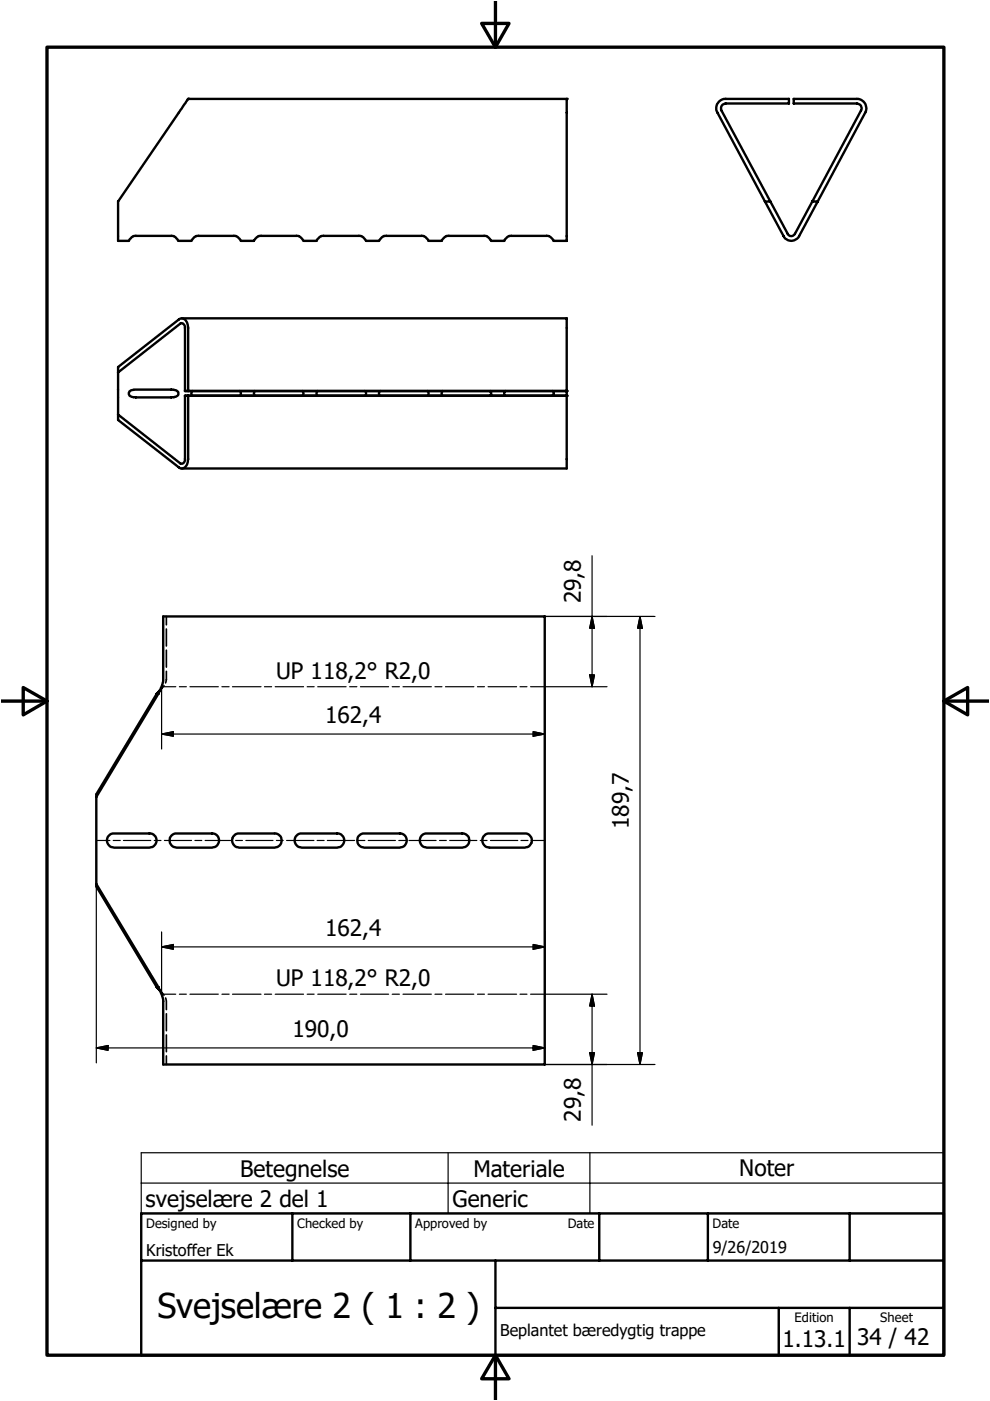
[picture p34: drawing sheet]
<svg xmlns="http://www.w3.org/2000/svg" width="210mm" height="297mm" viewBox="0 0 210 297" stroke-linecap="round" stroke-linejoin="round" font-family="sans-serif">
<defs><g id="words">
<text font-size="7.2" x="33.4" y="279.5">Svejselære 2 ( 1 : 2 )</text>
<g font-size="4.8">
<text x="123.1" y="127.9" transform="rotate(-90 123.1 127.9)">29,8</text>
<text x="58.5" y="144">UP 118,2° R2,0</text>
<text x="68.9" y="153.2">162,4</text>
<text x="133.3" y="175.7" transform="rotate(-90 133.3 175.7)">189,7</text>
<text x="68.9" y="198.4">162,4</text>
<text x="58.5" y="209.1">UP 118,2° R2,0</text>
<text x="62" y="219.8">190,0</text>
<text x="123.1" y="237.8" transform="rotate(-90 123.1 237.8)">29,8</text>
<text x="50.9" y="249.5">Betegnelse</text>
<text x="100.4" y="249.5">Materiale</text>
<text x="156.7" y="249.4">Noter</text>
<text x="30.9" y="255.9">svejselære 2 del 1</text>
<text x="95.9" y="255.8">Generic</text>
<text x="165.9" y="285.6">1.13.1</text>
<text x="181.7" y="285.3">34 / 42</text>
</g>
<g font-size="3.4">
<text x="31" y="266.2">Kristoffer Ek</text>
<text x="151.1" y="265.7">9/26/2019</text>
<text x="106.1" y="283.3">Beplantet bæredygtig trappe</text>
</g>
<g font-size="2.7">
<text x="31" y="260.4">Designed by</text>
<text x="63" y="260.4">Checked by</text>
<text x="88.1" y="260.4">Approved by</text>
<text x="120.4" y="260.3">Date</text>
<text x="151.1" y="260.3">Date</text>
<text x="168.5" y="280.4">Edition</text>
<text x="186.6" y="280.4">Sheet</text>
</g>
</g></defs>
<g fill="none" stroke="#000" stroke-width=".51">
<path d="M39.9 21h80.3v30.1h-2.8l-.6-.8-.7-.3h-7.7a2.02 2.02 0 0 0-1.5 1.1h-2.7l-.2-.2a1.61 1.61 0 0 0-1.4-.9h-7.5a1.69 1.69 0 0 0-1.4 1l-2.8 .1-.1-.2a2.14 2.14 0 0 0-1.4-.9h-7.5a2 2 0 0 0-1.5 1.1h-2.8a2 2 0 0 0-1.5-1.1h-7.5a2.02 2.02 0 0 0-1.5 1.1h-2.7l-.2-.2a1.61 1.61 0 0 0-1.4-.9h-7.5a1.69 1.69 0 0 0-1.4 1l-2.8 .1-.1-.2a2.14 2.14 0 0 0-1.4-.9h-7.5a2 2 0 0 0-1.5 1.1h-2.8a2 2 0 0 0-1.5-1.1h-7.5a2.02 2.02 0 0 0-1.5 1.1h-2.3v-8.4zM39.9 21h.1M120.2 21h.1M162.2 42.7l3.9 7.4a1.85 1.85 0 0 0 1.7 1 1.85 1.85 0 0 0 1.6-1l4-7.4M162.2 42.7l-10.1-18.8a1.99 1.99 0 0 1 1.8-2.9h13.4v.9h-13.4a1.04 1.04 0 0 0-.9 1.5l14 26.2a.85 .85 0 0 0 .8 .5 .85 .85 0 0 0 .7-.5l3.7-6.9M162.2 42.7h1.1M172.2 42.7l10.4-19.3a1 1 0 0 0-.9-1.5h-13.4v-.9h13.4a1.99 1.99 0 0 1 1.7 2.9l-10 18.8M172.2 42.7h1.2M25 79l13.2-10.4a.66 .66 0 0 1 .7 0 .66 .66 0 0 1 .3 .7v13.6h81M38.5 67.5h81.7v31.8h-81.7M27.4 83l1.1-.4h7.8a1.26 1.26 0 0 1 1.5 .7 1.18 1.18 0 0 1-1.5 1h-7.5a1.43 1.43 0 0 1-1.5-.7zM39.9 82.9v-13.4a1.7 1.7 0 0 0-1.6-2l-13.3 10.3v11.2l12.9 10.1a1.22 1.22 0 0 0 1.3 0 1.22 1.22 0 0 0 .6-1.1l.1-14.1"/>
<path d="M40.8 82.9l-.1 .3a.54 .54 0 0 0 .1 .7M50.9 82.9l.2 .4-.2 .6M54.1 82.9l-.3 .5 .3 .5M64.1 82.9a.69 .69 0 0 1 0 1M67.3 82.9l-.2 .4 .2 .6M77.4 82.9l.2 .4v.4l-.2 .2M80.6 82.9l-.2 .4v.4l.2 .2M90.7 82.9l.2 .4-.2 .6M93.9 82.9l-.3 .5 .3 .5M103.9 82.9a.69 .69 0 0 1 0 1M107.1 82.9l-.2 .4 .2 .6M117.2 82.9l.2 .4v.4l-.2 .2"/>
<path d="M120.2 83.9h-81v13.4a.77 .77 0 0 1-1 .9l-13.2-10.3M120.2 83.9h.1M120.2 82.9h.1M33.2 147.1h.4M33.2 147.1l-12.8 21.3v19.5l12.8 21.4M33.6 147.1l.7-1.7 .3-1v-13.7h80.9v95h-80.9v-13.8l-.3-.9-.7-1.7M33.6 147.1l-13.2 21.9M33.9 146.4l-.7 .7M23.3 176.9l.6-.2h7.8a1.5 1.5 0 0 1 1.5 1.5 1.5 1.5 0 0 1-1.5 1.5h-7.5a1.54 1.54 0 0 1-1.5-1.1 1.54 1.54 0 0 1 .6-1.7zM36.4 177.1l.7-.4h7.9a1.5 1.5 0 0 1 1.5 1.5 1.5 1.5 0 0 1-1.5 1.5h-7.6a1.52 1.52 0 0 1-1.3-.9 1.52 1.52 0 0 1 .3-1.7zM49.9 176.9l.5-.2h7.8a1.5 1.5 0 0 1 1.5 1.5 1.5 1.5 0 0 1-1.5 1.5h-7.5a1.54 1.54 0 0 1-1.4-1.1 1.54 1.54 0 0 1 .6-1.7zM63.1 176.9l.6-.2h7.8a1.5 1.5 0 0 1 1.5 1.5 1.5 1.5 0 0 1-1.5 1.5h-7.5a1.54 1.54 0 0 1-1.5-1.1 1.54 1.54 0 0 1 .6-1.7z"/>
<path d="M76 177.3l.9-.6h7.9a1.5 1.5 0 0 1 1.4 1.5 1.5 1.5 0 0 1-1.4 1.5h-7.6a1.55 1.55 0 0 1-1.2-2.4zM89.4 177.1l.8-.4h7.8a1.5 1.5 0 0 1 1.5 1.5 1.5 1.5 0 0 1-1.5 1.5h-7.5a1.54 1.54 0 0 1-1.4-.9 1.54 1.54 0 0 1 .3-1.7zM102.9 176.9l.6-.2h8.1a1.52 1.52 0 0 1 1.2 1.7 1.52 1.52 0 0 1-1.5 1.3h-7.5a1.54 1.54 0 0 1-1.5-1.1 1.54 1.54 0 0 1 .6-1.7zM20.4 187.4l13.2 21.9M33.2 209.3h.4M33.2 209.3l.7 .7M29.9 257.3h170.2v30h-170.2zM62 257.3v10M87 257.3v10M127.1 257.3v10M150.1 257.3v10M180.1 257.3v10"/>
<path d="M29.9 267.3h170.2M105 277.3h95.1M105 267.3v20M165.1 277.3v10M180.1 277.3v10"/>
</g>
<path d="M35.3 130.7v1.8M35.3 133.4v3.6M35.3 137.9v3.5M34.1 146.2l-.2 .2M34.8 145.4l-.6 .7M35.3 142.3v1.8l-.2 .7M33.9 210l.2 .2M34.2 210.3l.6 .7M35.1 211.6l.2 .7v1.8M35.3 214.9v3.6M35.3 219.4v3.6M35.3 223.9v1.8" fill="none" stroke="#000" stroke-width=".35"/>
<g fill="none" stroke="#000" stroke-width=".25">
<path d="M125.5 117.8v27.8M115.5 130.7h23.4M125.5 130.7l.5 2.5h-1zM135.7 130.7l.5 2.5h-1zM135.7 130.7v95M34.3 155.6l2.5-.5v1zM34.3 155.6h81.2M37.3 145.6h-3v13.2M38 145.6h1.5M40.3 145.6h6M47 145.6h1.6M49.3 145.6h6"/>
<path d="M56.1 145.6h1.5M58.3 145.6h6.1M65.1 145.6h1.5M67.4 145.6h6M74.1 145.6h1.6M76.4 145.6h6M83.2 145.6h1.5M85.4 145.6h6.1M92.2 145.6h1.5M94.5 145.6h6M101.2 145.6h1.5M103.5 145.6h6"/>
<path d="M110.3 145.6h1.4M112.5 145.6h16.2M113 155.1l2.5 .5-2.5 .5zM115.5 145.6v13.2M125 143.1h1l-.5 2.5zM20.4 178.2h2.9M24 178.2h1.5M26.2 178.2h5.8M32.7 178.2h1.4M34.9 178.2h5.7M41.3 178.2h1.5M43.5 178.2h5.7"/>
<path d="M50 178.2h1.4M52.1 178.2h5.8M58.6 178.2h1.4M60.8 178.2h5.8M67.2 178.2h1.5M69.4 178.2h5.8M75.9 178.2h1.5M78.1 178.2h5.7M84.6 178.2h1.4M86.7 178.2h5.8M93.2 178.2h1.4M95.3 178.2h5.8"/>
<path d="M101.8 178.2h1.5M104 178.2h5.8M110.5 178.2h1.4M112.6 178.2h2.9M20.4 187.9v37.5M34.3 197.6v13.2h3M115.5 197.6v13.2M34.3 200.8l2.5-.5v1zM34.3 200.8h81.2M38 210.8h1.5M40.3 210.8h6M47 210.8h1.6"/>
<path d="M49.3 210.8h6M56.1 210.8h1.5M58.3 210.8h6.1M65.1 210.8h1.5M67.4 210.8h6M74.1 210.8h1.6M76.4 210.8h6M83.2 210.8h1.5M85.4 210.8h6.1M92.2 210.8h1.5M94.5 210.8h6M101.2 210.8h1.5"/>
<path d="M103.5 210.8h6M110.3 210.8h1.4M112.5 210.8h16.2M113 200.3l2.5 .5-2.5 .5zM125.5 210.8l.5 2.5h-1zM125.5 210.8v27.8M20.4 222.2l2.5-.5v1zM20.4 222.2h95.1M113 221.7l2.5 .5-2.5 .5zM115.5 225.7h23.4M125 223.2h1l-.5 2.5zM135.2 223.2h1l-.5 2.5z"/>
<path d="M29.9 244.4h170.2v12.9h-170.2zM29.9 250.8h170.2M95 244.4v12.9M125.1 244.4v12.9"/>
</g>
<path d="M10 10h190.1v277.3h-190.1zM102.1 5h5.8l-2.9 5zM105 .3v9.7M.3 148.6h9.7M4.9 145.8l5.1 2.8-5.1 3zM200.1 148.6l5.1-2.8v5.8zM200.1 148.6h9.5M105 287.3l2.9 5h-5.8zM105 287.3v9.4" fill="none" stroke="#000" stroke-width=".71"/>
<path d="M125.5 130.7l.5 2.5h-1zM135.7 130.7l.5 2.5h-1zM34.3 155.6l2.5-.5v1zM113 155.1l2.5 .5-2.5 .5zM125 143.1h1l-.5 2.5zM34.3 200.8l2.5-.5v1zM113 200.3l2.5 .5-2.5 .5zM125.5 210.8l.5 2.5h-1zM20.4 222.2l2.5-.5v1zM113 221.7l2.5 .5-2.5 .5zM125 223.2h1l-.5 2.5zM135.2 223.2h1l-.5 2.5z" fill="#000" stroke="#000" stroke-width=".25"/>
<use href="#words"/>
</svg>
